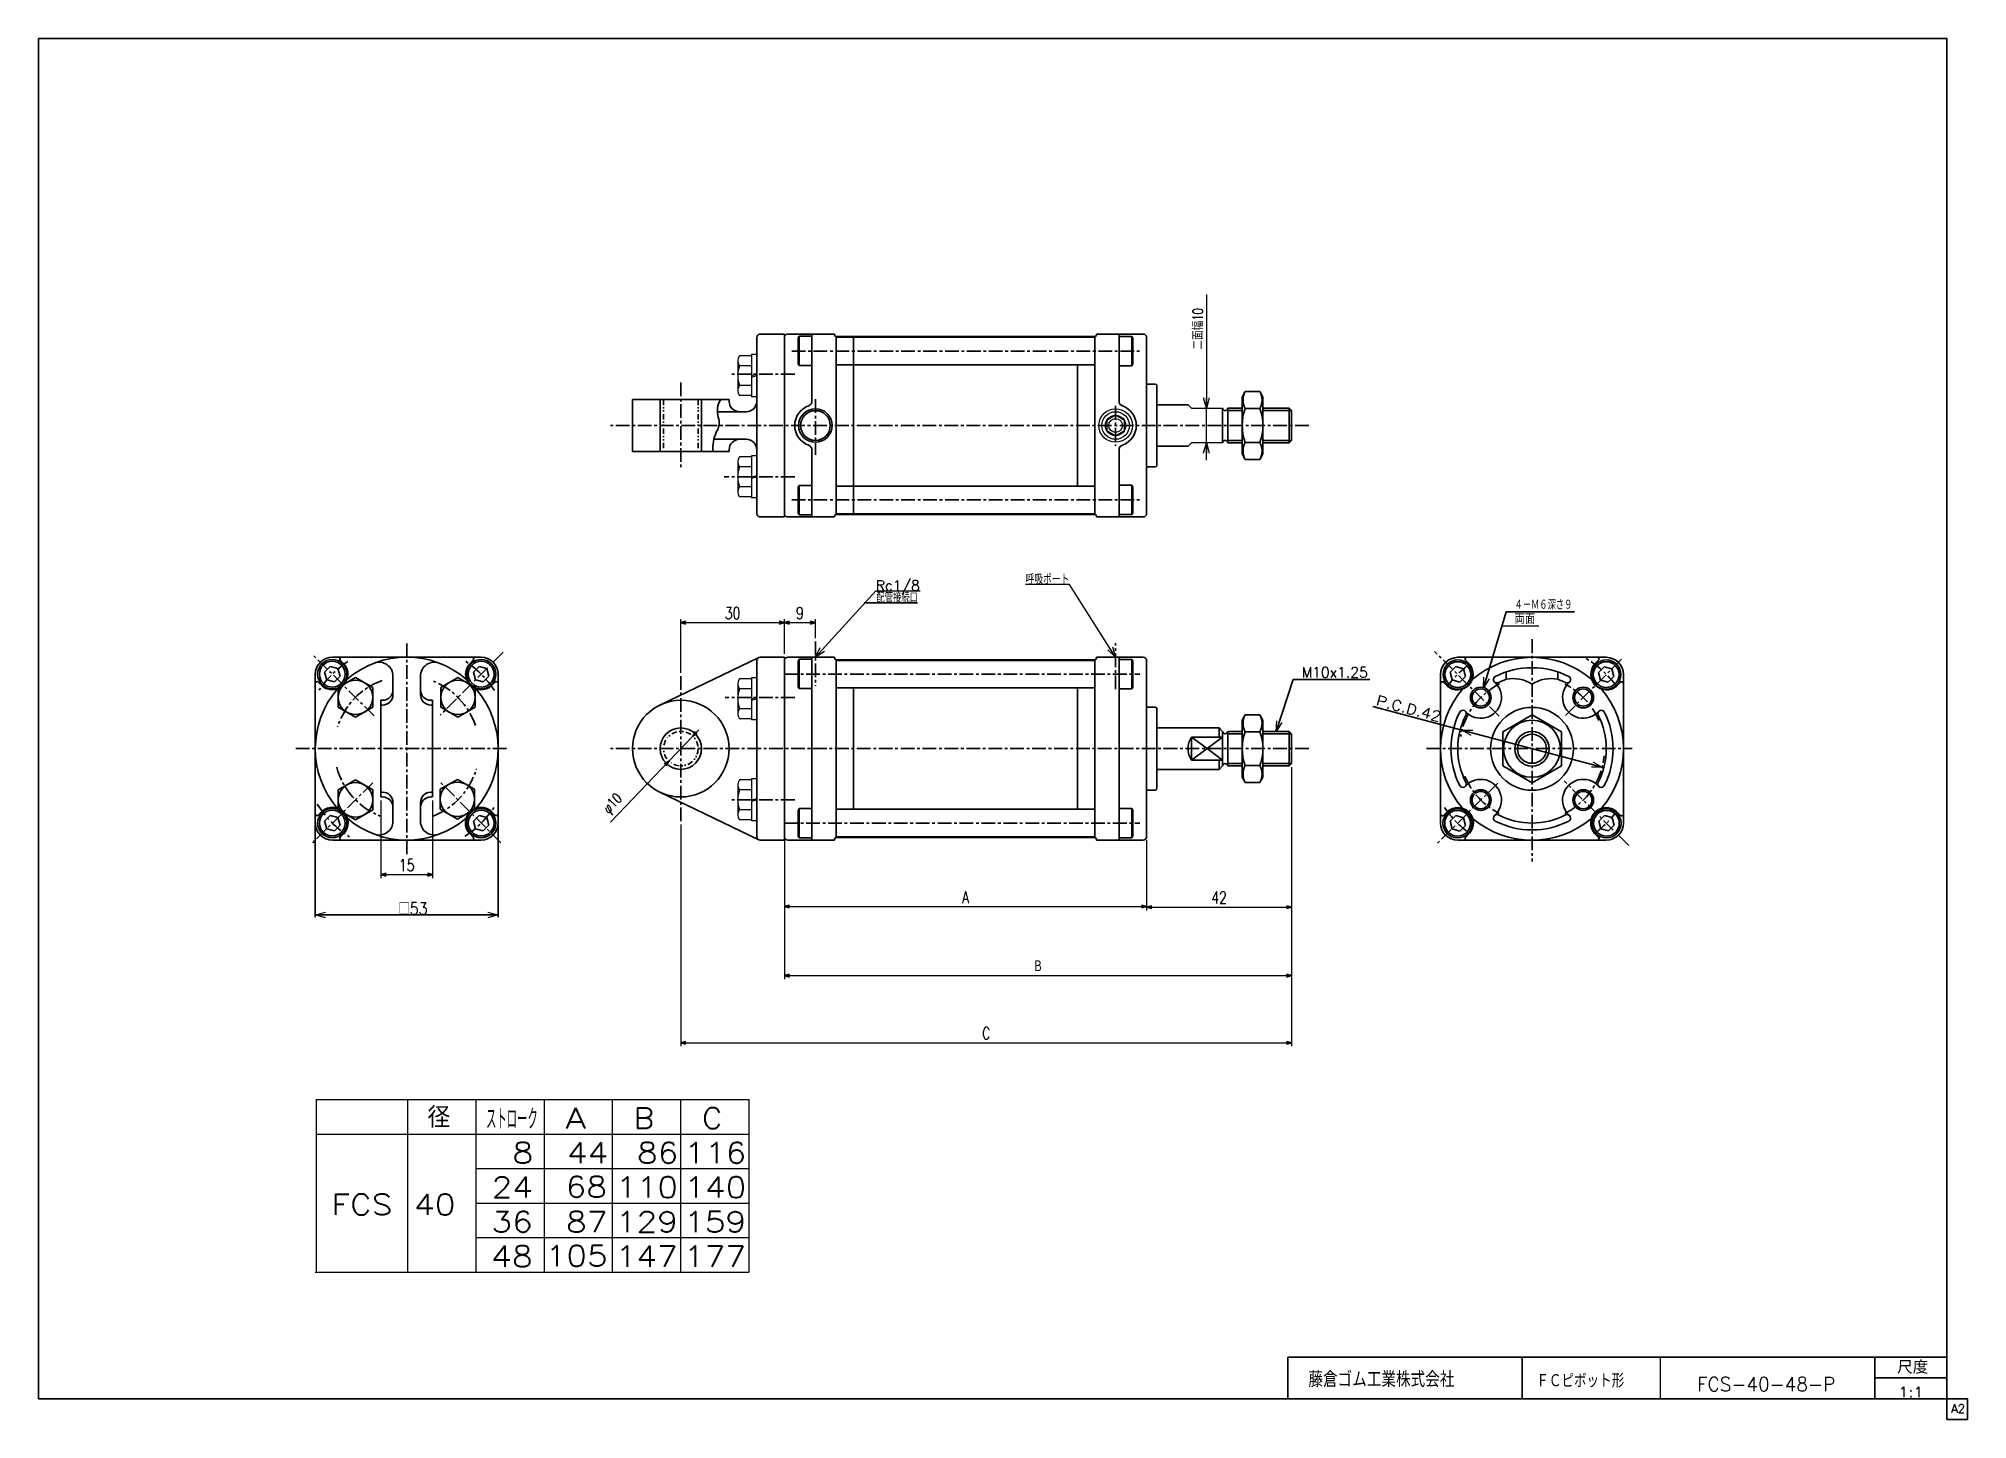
# Model space of a CAD drawing. Header units: millimetres. Extents: x -280 to 280, y -200 to 200.
import ezdxf
from ezdxf.enums import TextEntityAlignment as Align

# ---------------------------------------------------------------- set-up
doc = ezdxf.new("R2010")
doc.units = ezdxf.units.MM
doc.header["$LTSCALE"] = 0.125
doc.linetypes.add('CENTER', pattern=[50.8, 31.75, -6.35, 6.35, -6.35])
doc.linetypes.add('DIVIDE', pattern=[31.75, 12.7, -6.35, 0, -6.35, 0, -6.35])
for name, color, linetype in [('Layer0001', 7, 'Continuous'), ('Layer0016', 7, 'Continuous'), ('ZUWAKU', 7, 'Continuous')]:
    doc.layers.add(name, color=color, linetype=linetype)
doc.styles.add('dcStyle0', font='txt.shx', dxfattribs={"width": 0.75, "bigfont": 'bigfont'})
doc.dimstyles.new('DaDimDiametricStyle', dxfattribs={"dimtxt": 3, "dimasz": 1.500001, "dimexe": 0.5, "dimexo": 0.5, "dimgap": 1, "dimtad": 3, "dimdsep": 46, "dimtxsty": 'dcStyle0', "dimblk1": 'OPEN30', "dimblk2": 'OPEN30', "dimsah": 1, "dimcen": 0.09, "dimclrd": 4, "dimclre": 4, "dimclrt": 4, "dimadec": 0, "dimazin": 2, "dimtfac": 1, "dimtdec": 4, "dimtmove": 0, "dimatfit": 0, "dimfxl": 1, "dimarcsym": 0})
doc.dimstyles.new('DaDimRotatedStyle', dxfattribs={"dimtxt": 3.5, "dimasz": 1.500001, "dimexe": 1, "dimexo": 0.5, "dimgap": 1, "dimtad": 3, "dimdsep": 46, "dimtxsty": 'dcStyle0', "dimblk1": 'OPEN30', "dimblk2": 'OPEN30', "dimsah": 1, "dimcen": 0.09, "dimclrd": 4, "dimclre": 4, "dimclrt": 4, "dimadec": 0, "dimazin": 2, "dimtfac": 1, "dimtdec": 4, "dimtmove": 0, "dimatfit": 0, "dimfxl": 1, "dimarcsym": 0})

msp = doc.modelspace()

# ---------------------------------------------------------------- texts
at = {"color": 4, "style": 'dcStyle0'}
for s, height, width, p, p2 in [('配管接続口', 3, 0.666667, (-36.676, 36.606), (-24.676, 36.606)), ('４－Ｍ６深さ９', 3, 0.666667, (148.224, 34.545), (165.024, 34.545)), ('両面', 3, 0.833333, (148.229, 30.404), (154.229, 30.404)), ('M10x1.25', 3, 0.8, (86.537, 14.914), (105.737, 14.914)), ('□53', 3.5, 0.75, (-175.203, -53.77), (-166.803, -53.77)), ('   径', 6, 0.952381, (-184.186, -115.508), (-160.186, -115.508)), ('ストローク', 6, 0.416667, (-149.816, -116.011), (-134.816, -116.011)), ('FCS-40-48-P', 4, 0.91, (201.158, -191.795), (241.198, -191.795)), ('1:1', 3, 0.8, (259.526, -193.595), (266.726, -193.595))]:
    msp.add_text(s, height=height, dxfattribs=dict(at, width=width)).set_placement(p, p2, align=Align.FIT)
at = {"color": 4, "style": 'dcStyle0', "width": 0.8}
msp.add_text('P.C.D.42', height=3, rotation=-14.80275, dxfattribs=at).set_placement((107.911, 6.933), (126.474, 2.027), align=Align.FIT)
at = {"color": 4, "style": 'dcStyle0'}
for s, p, p2 in [('A', (-126.863, -115.763), (-120.863, -115.763)), ('B', (-107.066, -115.763), (-101.066, -115.763)), ('C', (-87.268, -115.763), (-81.268, -115.763)), ('8', (-142.161, -125.763), (-136.161, -125.763)), ('44', (-126.363, -125.763), (-114.363, -125.763)), ('86', (-106.107, -125.763), (-94.107, -125.763)), ('116', (-92.363, -125.763), (-74.363, -125.763)), ('24', (-148.214, -135.763), (-136.214, -135.763)), ('68', (-126.75, -135.619), (-114.75, -135.619)), ('110', (-112.16, -135.763), (-94.16, -135.763)), ('140', (-92.363, -135.763), (-74.363, -135.763)), ('FCS 40', (-194.668, -140.763), (-158.668, -140.763)), ('36', (-148.268, -145.763), (-136.268, -145.763)), ('87', (-126.621, -145.775), (-114.621, -145.775)), ('129', (-112.214, -145.763), (-94.214, -145.763)), ('159', (-92.416, -145.763), (-74.416, -145.763)), ('48', (-148.321, -155.763), (-136.321, -155.763)), ('105', (-132.574, -155.618), (-114.574, -155.618)), ('147', (-112.267, -155.763), (-94.267, -155.763)), ('177', (-92.469, -155.763), (-74.469, -155.763))]:
    msp.add_text(s, height=6, dxfattribs=at).set_placement(p, p2, align=Align.FIT)
at = {"layer": 'ZUWAKU', "color": 4, "style": 'dcStyle0'}
for s, height, width, p, p2 in [('尺度', 3.8, 0.991667, (259.115, -186.78), (268.159, -186.78)), ('藤倉ゴム工業株式会社', 4.5, 0.783333, (88.513, -190.657), (130.813, -190.657)), ('ＦＣピボット形', 4, 0.758333, (154.56, -190.787), (180.04, -190.787))]:
    msp.add_text(s, height=height, dxfattribs=dict(at, width=width)).set_placement(p, p2, align=Align.FIT)
at = {"layer": 'ZUWAKU', "color": 7, "style": 'dcStyle0', "width": 0.8}
msp.add_text('A2', height=2.5, dxfattribs=at).set_placement((274.807, -198.125), (278.807, -198.125), align=Align.FIT)

# ---------------------------------------------------------------- blocks, each defined once
blk = doc.blocks.new('DC_GROUP_Φ40_1')
at = {"color": 4, "linetype": 'Continuous', "lineweight": 18}
for p, q in [((133.01, -0.32), (136.12, -0.31)), ((135.7, -1.86), (133.01, -0.32)), ((133.01, -0.32), (135.91, -1.09))]:
    blk.add_line(p, q, dxfattribs=at)
blk = doc.blocks.new('DC_GROUP_Φ40_2')
at = {"color": 4, "linetype": 'Continuous', "lineweight": 18}
for p, q in [((173.62, -11.05), (170.51, -11.06)), ((173.62, -11.05), (170.72, -10.28)), ((170.92, -9.51), (173.62, -11.05))]:
    blk.add_line(p, q, dxfattribs=at)
blk = doc.blocks.new('DC_GROUP_Φ40_3')
at = {"color": 4, "linetype": 'Continuous', "lineweight": 18}
for p, q in [((-199.3, -53.87), (-196.3, -53.07)), ((-196.3, -54.67), (-199.3, -53.87)), ((-199.3, -53.87), (-196.3, -53.87))]:
    blk.add_line(p, q, dxfattribs=at)
blk = doc.blocks.new('DC_GROUP_Φ40_4')
at = {"color": 4, "linetype": 'Continuous', "lineweight": 18}
for p, q in [((-149.3, -53.07), (-146.3, -53.87)), ((-146.3, -53.87), (-149.3, -54.67)), ((-146.3, -53.87), (-149.3, -53.87))]:
    blk.add_line(p, q, dxfattribs=at)
blk = doc.blocks.new('DC_GROUP_Φ40_5')
at = {"color": 4, "linetype": 'Continuous', "lineweight": 18}
for p, q in [((139.28, 11.92), (139.37, 15.03)), ((139.28, 11.92), (140.14, 14.8)), ((140.91, 14.57), (139.28, 11.92))]:
    blk.add_line(p, q, dxfattribs=at)
blk = doc.blocks.new('DC_GROUP_Φ40_6')
at = {"color": 4, "linetype": 'Continuous', "lineweight": 18}
for p, q in [((79.14, -0.69), (79.32, 2.41)), ((79.14, -0.69), (80.09, 2.16)), ((80.85, 1.91), (79.14, -0.69))]:
    blk.add_line(p, q, dxfattribs=at)
blk = doc.blocks.new('_OPEN30')
at = {"color": 0, "linetype": 'ByBlock', "lineweight": -2}
for p, q in [((-1, 0.267949), (0, 0)), ((0, 0), (-1, -0.267949)), ((0, 0), (-1, 0))]:
    blk.add_line(p, q, dxfattribs=at)
blk = doc.blocks.new('*D7')
at = {"color": 4, "linetype": 'Continuous', "lineweight": 13}
for p, q in [((-63.37, -32.19), (-63.37, -52.44)), ((41.63, -32.19), (41.63, -52.44)), ((-63.37, -51.44), (41.63, -51.44))]:
    blk.add_line(p, q, dxfattribs=at)
at = {"color": 4, "xscale": 1.500001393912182, "yscale": 1.499994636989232}
for p, rotation in [((-63.37, -51.44), 180), ((41.63, -51.44), 360)]:
    blk.add_blockref('_OPEN30', p, dxfattribs=dict(at, rotation=rotation))
at = {"color": 4, "insert": (-10.87, -50.44), "char_height": 3.5, "width": 7.6562, "attachment_point": 8, "style": 'dcStyle0'}
blk.add_mtext('\\T1.00;A', dxfattribs=at)
blk = doc.blocks.new('*D8')
at = {"color": 4, "linetype": 'Continuous', "lineweight": 13}
for p, q in [((83.63, -11.01), (83.63, -72.44)), ((-63.37, -32.19), (-63.37, -72.44)), ((-63.37, -71.44), (83.63, -71.44))]:
    blk.add_line(p, q, dxfattribs=at)
at = {"color": 4, "xscale": 1.500001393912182, "yscale": 1.499994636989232}
for p, rotation in [((-63.37, -71.44), 180), ((83.63, -71.44), 360)]:
    blk.add_blockref('_OPEN30', p, dxfattribs=dict(at, rotation=rotation))
at = {"color": 4, "insert": (10.13, -70.44), "char_height": 3.5, "width": 7.6562, "attachment_point": 8, "style": 'dcStyle0'}
blk.add_mtext('\\T1.00;Ｂ', dxfattribs=at)
blk = doc.blocks.new('*D9')
at = {"color": 4, "linetype": 'Continuous', "lineweight": 13}
for p, q in [((83.63, -11.01), (83.63, -52.59)), ((41.63, -32.19), (41.63, -52.59)), ((41.63, -51.59), (83.63, -51.59))]:
    blk.add_line(p, q, dxfattribs=at)
at = {"color": 4, "xscale": 1.500001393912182, "yscale": 1.499994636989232}
for p, rotation in [((41.63, -51.59), 180), ((83.63, -51.59), 360)]:
    blk.add_blockref('_OPEN30', p, dxfattribs=dict(at, rotation=rotation))
at = {"color": 4, "insert": (62.63, -50.59), "char_height": 3.5, "width": 10.9375, "attachment_point": 8, "style": 'dcStyle0'}
blk.add_mtext('\\T1.00;42', dxfattribs=at)
blk = doc.blocks.new('*D10')
at = {"color": 4, "linetype": 'Continuous', "lineweight": 13}
for p, q in [((83.63, -11.01), (83.63, -91.89)), ((-93.37, -27.69), (-93.37, -91.89)), ((-93.37, -90.89), (83.63, -90.89))]:
    blk.add_line(p, q, dxfattribs=at)
at = {"color": 4, "xscale": 1.500001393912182, "yscale": 1.499994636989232}
for p, rotation in [((-93.37, -90.89), 180), ((83.63, -90.89), 360)]:
    blk.add_blockref('_OPEN30', p, dxfattribs=dict(at, rotation=rotation))
at = {"color": 4, "insert": (-4.87, -89.89), "char_height": 3.5, "width": 7.6562, "attachment_point": 8, "style": 'dcStyle0'}
blk.add_mtext('\\T1.00;C', dxfattribs=at)
blk = doc.blocks.new('*D11')
at = {"color": 4, "linetype": 'Continuous', "lineweight": 13}
for p, q in [((-93.37, 16.31), (-93.37, 31.81)), ((-93.37, 30.81), (-63.37, 30.81)), ((-63.37, 21.81), (-63.37, 31.81))]:
    blk.add_line(p, q, dxfattribs=at)
at = {"color": 4, "xscale": 1.500001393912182, "yscale": 1.499994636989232}
for p, rotation in [((-93.37, 30.81), 180), ((-63.37, 30.81), 360)]:
    blk.add_blockref('_OPEN30', p, dxfattribs=dict(at, rotation=rotation))
at = {"color": 4, "insert": (-78.37, 31.81), "char_height": 3.5, "width": 10.9375, "attachment_point": 8, "style": 'dcStyle0'}
blk.add_mtext('\\T1.00;30', dxfattribs=at)
blk = doc.blocks.new('*D12')
at = {"color": 4, "linetype": 'Continuous', "lineweight": 13}
for p, q in [((-63.37, 21.81), (-63.37, 31.81)), ((-63.37, 30.81), (-54.37, 30.81)), ((-54.37, 26.35), (-54.37, 31.81))]:
    blk.add_line(p, q, dxfattribs=at)
at = {"color": 4, "xscale": 1.500001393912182, "yscale": 1.499994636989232}
for p, rotation in [((-63.37, 30.81), 180), ((-54.37, 30.81), 360)]:
    blk.add_blockref('_OPEN30', p, dxfattribs=dict(at, rotation=rotation))
at = {"color": 4, "insert": (-58.87, 31.81), "char_height": 3.5, "width": 7.6562, "attachment_point": 8, "style": 'dcStyle0'}
blk.add_mtext('\\T1.00;9', dxfattribs=at)
blk = doc.blocks.new('*D13')
at = {"color": 4, "linetype": 'Continuous', "lineweight": 13}
for p, q in [((-180.3, -20.69), (-180.3, -43.19)), ((-165.3, -20.69), (-165.3, -43.19)), ((-180.3, -42.19), (-165.3, -42.19))]:
    blk.add_line(p, q, dxfattribs=at)
at = {"color": 4, "xscale": 1.500001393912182, "yscale": 1.499994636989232}
for p, rotation in [((-180.3, -42.19), 180), ((-165.3, -42.19), 360)]:
    blk.add_blockref('_OPEN30', p, dxfattribs=dict(at, rotation=rotation))
at = {"color": 4, "insert": (-172.8, -41.19), "char_height": 3.5, "width": 10.9375, "attachment_point": 8, "style": 'dcStyle0'}
blk.add_mtext('\\T1.00;15', dxfattribs=at)
blk = doc.blocks.new('*D14')
at = {"color": 4, "linetype": 'Continuous', "lineweight": 13}
for p, q in [((-89.92, -2.07), (-96.83, -9.3)), ((-88.19, -0.26), (-89.92, -2.07)), ((-113.71, -26.98), (-96.83, -9.3))]:
    blk.add_line(p, q, dxfattribs=at)
at = {"color": 4, "xscale": 1.500001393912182, "yscale": 1.499994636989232}
for p, rotation in [((-89.92, -2.07), 226.3073077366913), ((-96.83, -9.3), 46.30730773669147)]:
    blk.add_blockref('_OPEN30', p, dxfattribs=dict(at, rotation=rotation))
at = {"color": 4, "insert": (-109.43, -21.04), "char_height": 3, "width": 12.1875, "attachment_point": 9, "rotation": 46.3073, "style": 'dcStyle0'}
blk.add_mtext('\\T1.00;φ10', dxfattribs=at)
blk = doc.blocks.new('DC_GROUP_Φ40_8')
at = {"color": 4, "linetype": 'Continuous', "lineweight": 18}
for p, q in [((58.96, 92.91), (58.15, 95.91)), ((59.76, 95.91), (58.96, 92.91)), ((58.96, 92.91), (58.96, 95.91))]:
    blk.add_line(p, q, dxfattribs=at)
blk = doc.blocks.new('DC_GROUP_Φ40_9')
at = {"color": 4, "linetype": 'Continuous', "lineweight": 18}
for p, q in [((58.15, 79.91), (58.96, 82.91)), ((58.96, 82.91), (59.76, 79.91)), ((58.96, 82.91), (58.96, 79.91))]:
    blk.add_line(p, q, dxfattribs=at)
blk = doc.blocks.new('DC_GROUP_Φ40_7')
at = {"color": 4, "linetype": 'Continuous', "lineweight": 13}
for p, q in [((58.96, 125.91), (58.96, 92.91)), ((58.96, 82.91), (58.96, 92.91)), ((58.96, 77.91), (58.96, 82.91))]:
    blk.add_line(p, q, dxfattribs=at)
at = {"linetype": 'Continuous'}
for name in ['DC_GROUP_Φ40_8', 'DC_GROUP_Φ40_9']:
    blk.add_blockref(name, (0, 0), dxfattribs=at)
at = {"color": 4, "style": 'dcStyle0', "width": 0.714286}
blk.add_text('二面幅10', height=3, rotation=90, dxfattribs=at).set_placement((57.96, 109.91), (57.96, 121.91), align=Align.FIT)
blk = doc.blocks.new('DC_GROUP_Φ40_10')
at = {"color": 4, "linetype": 'Continuous', "lineweight": 13}
for p, q in [((-76.87, 13.09), (-76.87, 4.43)), ((-72.87, 14.54), (-76.37, 14.54)), ((-72.87, 11.65), (-76.37, 11.65)), ((-71.37, 14.86), (-72.87, 14.86)), ((-72.87, 14.86), (-72.87, 2.66)), ((-71.37, 14.86), (-71.37, 2.66)), ((-72.87, 5.88), (-76.37, 5.88)), ((-72.87, 8.76), (-71.37, 9.16)), ((-72.87, 8.36), (-71.37, 8.76)), ((-72.87, 2.99), (-76.37, 2.99)), ((-71.37, 2.66), (-72.87, 2.66))]:
    blk.add_line(p, q, dxfattribs=at)
for centre, radius, start, end in [((-74.55, 13.09), 2.32, 141.4811, 218.5189), ((-68.36, 8.76), 8.51, 160.1808, 199.8192), ((-74.55, 4.43), 2.32, 141.4811, 218.5189)]:
    blk.add_arc(centre, radius, start, end, dxfattribs=at)
blk = doc.blocks.new('DC_GROUP_Φ40_11')
at = {"color": 4, "linetype": 'Continuous', "lineweight": 13}
for p, q in [((-76.87, -16.21), (-76.87, -24.87)), ((-72.87, -14.76), (-76.37, -14.76)), ((-71.37, -14.44), (-72.87, -14.44)), ((-72.87, -14.44), (-72.87, -26.64)), ((-71.37, -14.44), (-71.37, -26.64)), ((-72.87, -17.65), (-76.37, -17.65)), ((-72.87, -20.54), (-71.37, -20.13)), ((-72.87, -20.94), (-71.37, -20.54)), ((-72.87, -23.42), (-76.37, -23.42)), ((-72.87, -26.31), (-76.37, -26.31)), ((-71.37, -26.64), (-72.87, -26.64))]:
    blk.add_line(p, q, dxfattribs=at)
for centre, radius, start, end in [((-74.55, -16.21), 2.32, 141.4811, 218.5189), ((-68.36, -20.54), 8.51, 160.1808, 199.8192), ((-74.55, -24.87), 2.32, 141.4811, 218.5189)]:
    blk.add_arc(centre, radius, start, end, dxfattribs=at)
blk = doc.blocks.new('DC_GROUP_Φ40_12')
at = {"color": 4, "linetype": 'Continuous', "lineweight": 13}
for p, q in [((-76.87, 106.69), (-76.87, 98.03)), ((-72.87, 108.14), (-76.37, 108.14)), ((-71.37, 108.46), (-72.87, 108.46)), ((-72.87, 108.46), (-72.87, 96.26)), ((-71.37, 108.46), (-71.37, 96.26)), ((-72.87, 105.25), (-76.37, 105.25)), ((-72.87, 102.36), (-71.37, 102.76)), ((-72.87, 101.96), (-71.37, 102.36)), ((-72.87, 99.48), (-76.37, 99.48)), ((-72.87, 96.59), (-76.37, 96.59)), ((-71.37, 96.26), (-72.87, 96.26))]:
    blk.add_line(p, q, dxfattribs=at)
for centre, radius, start, end in [((-74.55, 106.69), 2.32, 141.4811, 218.5189), ((-68.36, 102.36), 8.51, 160.1808, 199.8192), ((-74.55, 98.03), 2.32, 141.4811, 218.5189)]:
    blk.add_arc(centre, radius, start, end, dxfattribs=at)
blk = doc.blocks.new('DC_GROUP_Φ40_13')
at = {"color": 4, "linetype": 'Continuous', "lineweight": 13}
for p, q in [((-72.87, 78.84), (-76.37, 78.84)), ((-71.37, 79.16), (-72.87, 79.16)), ((-72.87, 79.16), (-72.87, 66.96)), ((-71.37, 79.16), (-71.37, 66.96)), ((-76.87, 77.39), (-76.87, 68.73)), ((-72.87, 75.95), (-76.37, 75.95)), ((-72.87, 73.06), (-71.37, 73.47)), ((-72.87, 72.66), (-71.37, 73.06)), ((-72.87, 70.18), (-76.37, 70.18)), ((-72.87, 67.29), (-76.37, 67.29)), ((-71.37, 66.96), (-72.87, 66.96))]:
    blk.add_line(p, q, dxfattribs=at)
for centre, radius, start, end in [((-74.55, 77.39), 2.32, 141.4811, 218.5189), ((-68.36, 73.06), 8.51, 160.1808, 199.8192), ((-74.55, 68.73), 2.32, 141.4811, 218.5189)]:
    blk.add_arc(centre, radius, start, end, dxfattribs=at)
blk = doc.blocks.new('DC_GROUP_Φ40_15')
at = {"color": 4, "linetype": 'Continuous', "lineweight": 18}
for p, q in [((-54.37, 20.81), (-52.95, 23.57)), ((-54.37, 20.81), (-52.35, 23.03)), ((-51.76, 22.49), (-54.37, 20.81))]:
    blk.add_line(p, q, dxfattribs=at)
blk = doc.blocks.new('DC_GROUP_Φ40_14')
at = {"color": 4, "linetype": 'Continuous', "lineweight": 13}
for p, q in [((-54.37, 20.81), (-36.85, 40.06)), ((-36.85, 40.06), (-24.05, 40.06))]:
    blk.add_line(p, q, dxfattribs=at)
at = {"linetype": 'Continuous'}
blk.add_blockref('DC_GROUP_Φ40_15', (0, 0), dxfattribs=at)
at = {"color": 4, "style": 'dcStyle0', "width": 0.85}
blk.add_text('Rc1/8', height=3, dxfattribs=at).set_placement((-36.85, 40.06), (-24.1, 40.06), align=Align.FIT)
blk = doc.blocks.new('DC_GROUP_Φ40_17')
at = {"color": 4, "linetype": 'Continuous', "lineweight": 18}
for p, q in [((32.63, 20.81), (30.35, 22.92)), ((32.63, 20.81), (31.03, 23.35)), ((31.71, 23.78), (32.63, 20.81))]:
    blk.add_line(p, q, dxfattribs=at)
blk = doc.blocks.new('DC_GROUP_Φ40_16')
at = {"color": 4, "linetype": 'Continuous', "lineweight": 13}
for p, q in [((19.31, 41.9), (6.51, 41.9)), ((32.63, 20.81), (19.31, 41.9))]:
    blk.add_line(p, q, dxfattribs=at)
at = {"linetype": 'Continuous'}
blk.add_blockref('DC_GROUP_Φ40_17', (0, 0), dxfattribs=at)
at = {"color": 4, "style": 'dcStyle0', "width": 0.708333}
blk.add_text('呼吸ポート', height=3, dxfattribs=at).set_placement((6.51, 41.9), (19.26, 41.9), align=Align.FIT)

# ---------------------------------------------------------------- dimensions: what is measured, and where the dimension line sits
at = {"linetype": 'Continuous', "lineweight": 13}
for base, p1, p2, picture, middle in [((-63.371, 30.814), (-93.371, 15.814), (-63.371, 21.314), '*D11', (-78.371, 30.814)), ((-54.371, 30.814), (-63.371, 21.314), (-54.371, 25.855), '*D12', (-58.871, 30.814)), ((83.629, -51.591), (41.629, -31.686), (83.629, -10.511), '*D9', (62.629, -51.591)), ((-165.303, -42.186), (-180.303, -20.186), (-165.303, -20.186), '*D13', (-172.803, -42.186))]:
    dim = msp.add_linear_dim(base=base, p1=p1, p2=p2, dimstyle='DaDimRotatedStyle', override={"dimtxt": 3.5, "dimasz": 1.500001, "dimexe": 1, "dimexo": 0.5, "dimgap": 1, "dimtad": 3, "dimtih": 0, "dimtoh": 0, "dimdec": 2, "dimzin": 8, "dimtxsty": 'dcStyle0', "dimblk1": 'OPEN30', "dimblk2": 'OPEN30', "dimsah": 1, "dimclrd": 4, "dimclre": 4, "dimclrt": 4, "dimazin": 2, "dimtofl": 1, "dimatfit": 0, "dimtolj": 0, "dimtzin": 8}, dxfattribs=at)
    dim.commit()
    dim.dimension.update_dxf_attribs({"geometry": picture, "text_midpoint": middle})
dim = msp.add_diameter_dim_2p(p1=(-96.825, -9.301), p2=(-89.917, -2.07), text='φ10', dimstyle='DaDimDiametricStyle', override={"dimtxt": 3, "dimasz": 1.500001, "dimexe": 0.5, "dimexo": 0.5, "dimgap": 1, "dimtad": 3, "dimtih": 0, "dimtoh": 0, "dimdec": 2, "dimzin": 8, "dimtxsty": 'dcStyle0', "dimblk1": 'OPEN30', "dimblk2": 'OPEN30', "dimsah": 1, "dimclrd": 4, "dimclre": 4, "dimclrt": 4, "dimazin": 2, "dimtofl": 1, "dimatfit": 0, "dimtolj": 0, "dimtzin": 8}, dxfattribs=at)
dim.commit()
dim.dimension.update_dxf_attribs({"geometry": '*D14', "text_midpoint": (-112.843, -22.448)})
for base, p1, p2, text, picture, middle in [((83.629, -90.885), (-93.371, -27.186), (83.629, -10.511), 'C', '*D10', (-4.871, -90.885)), ((83.629, -71.436), (-63.371, -31.686), (83.629, -10.511), 'Ｂ', '*D8', (10.129, -71.436)), ((41.629, -51.436), (-63.371, -31.686), (41.629, -31.686), 'A', '*D7', (-10.871, -51.436))]:
    dim = msp.add_linear_dim(base=base, p1=p1, p2=p2, text=text, dimstyle='DaDimRotatedStyle', override={"dimtxt": 3.5, "dimasz": 1.500001, "dimexe": 1, "dimexo": 0.5, "dimgap": 1, "dimtad": 3, "dimtih": 0, "dimtoh": 0, "dimdec": 2, "dimzin": 8, "dimtxsty": 'dcStyle0', "dimblk1": 'OPEN30', "dimblk2": 'OPEN30', "dimsah": 1, "dimclrd": 4, "dimclre": 4, "dimclrt": 4, "dimazin": 2, "dimtofl": 1, "dimatfit": 0, "dimtolj": 0, "dimtzin": 8}, dxfattribs=at)
    dim.commit()
    dim.dimension.update_dxf_attribs({"geometry": picture, "text_midpoint": middle})

# ---------------------------------------------------------------- linework, layer by layer
at = {"color": 4, "linetype": 'Continuous', "lineweight": 25}
for p, q in [((-71.371, 113.415), (-71.371, 62.415)), ((-63.371, 114.415), (-70.371, 114.415)), ((-63.371, 114.415), (-63.371, 61.415)), ((-59.371, 113.279), (-59.071, 113.798)), ((-59.371, 105.818), (-59.371, 113.279)), ((-59.071, 105.298), (-59.071, 113.798)), ((-55.371, 113.798), (-59.071, 113.798)), ((-55.371, 94.986), (-55.371, 114.415)), ((-48.371, 87.915), (-48.371, 113.667)), ((-48.271, 113.481), (-48.371, 113.381)), ((-48.371, 113.381), (-48.371, 105.581)), ((-48.271, 113.481), (26.529, 113.481)), ((-43.371, 113.481), (-43.371, 113.665)), ((-43.371, 113.665), (21.629, 113.665)), ((21.629, 113.481), (21.629, 113.665)), ((26.629, 113.381), (26.529, 113.481)), ((26.629, 113.667), (26.629, 105.581)), ((26.629, 87.915), (26.629, 113.481)), ((33.629, 94.986), (33.629, 114.415)), ((33.629, 113.731), (37.329, 113.731)), ((37.329, 105.231), (37.329, 113.731)), ((37.629, 113.212), (37.329, 113.731)), ((37.629, 105.751), (37.629, 113.212)), ((-59.071, 105.298), (-59.371, 105.818)), ((-55.371, 105.298), (-59.071, 105.298)), ((-48.271, 105.481), (-48.371, 105.581)), ((-48.271, 105.481), (26.529, 105.481)), ((-43.371, 87.915), (-43.371, 105.481)), ((21.629, 87.915), (21.629, 105.481)), ((26.529, 105.481), (26.629, 105.581)), ((33.629, 105.231), (37.329, 105.231)), ((37.329, 105.231), (37.629, 105.751)), ((-107.371, 95.415), (-107.371, 80.415)), ((-79.371, 95.415), (-107.371, 95.415)), ((-99.371, 95.415), (-99.371, 80.415)), ((-87.371, 95.415), (-87.371, 80.415)), ((-79.371, 95.415), (-79.371, 94.915)), ((70.224, 97.73), (69.321, 96.165)), ((69.321, 79.665), (69.321, 96.165)), ((70.224, 97.725), (74.417, 97.725)), ((74.417, 97.73), (75.321, 96.165)), ((75.321, 79.665), (75.321, 96.165)), ((-82.791, 91.915), (-74.371, 91.915)), ((44.629, 93.915), (53.629, 93.915)), ((63.629, 87.915), (63.629, 92.915)), ((69.321, 92.915), (65.129, 92.915)), ((65.129, 87.915), (65.129, 92.915)), ((69.321, 92.24), (65.129, 92.24)), ((70.224, 92.822), (74.417, 92.822)), ((82.954, 92.915), (75.321, 92.915)), ((83.629, 92.24), (75.321, 92.24)), ((83.629, 92.24), (82.954, 92.915)), ((82.954, 92.915), (82.954, 87.915)), ((83.629, 87.915), (83.629, 92.24)), ((-83.784, 83.915), (-74.371, 83.915)), ((-48.371, 87.915), (-48.371, 62.162)), ((-43.371, 87.915), (-43.371, 70.348)), ((21.629, 87.915), (21.629, 70.348)), ((26.629, 87.915), (26.629, 62.348)), ((63.629, 87.915), (63.629, 82.915)), ((65.129, 87.915), (65.129, 82.915)), ((82.954, 82.915), (82.954, 87.915)), ((83.629, 87.915), (83.629, 83.59)), ((-79.371, 80.415), (-107.371, 80.415)), ((-79.371, 80.415), (-79.371, 80.915)), ((-55.371, 80.844), (-55.371, 61.415)), ((33.629, 80.844), (33.629, 61.415)), ((44.629, 81.915), (53.629, 81.915)), ((69.321, 83.59), (65.129, 83.59)), ((69.321, 82.915), (65.129, 82.915)), ((70.224, 78.1), (69.321, 79.665)), ((70.172, 83.007), (74.417, 83.007)), ((74.417, 78.1), (75.321, 79.665)), ((83.629, 83.59), (75.321, 83.59)), ((82.954, 82.915), (75.321, 82.915)), ((83.629, 83.59), (82.954, 82.915)), ((74.417, 78.1), (70.224, 78.1)), ((-59.071, 70.531), (-59.371, 70.012)), ((-59.371, 70.012), (-59.371, 62.551)), ((-59.071, 70.531), (-59.071, 62.031)), ((-55.371, 70.531), (-59.071, 70.531)), ((-48.271, 70.348), (-48.371, 70.248)), ((-48.371, 62.448), (-48.371, 70.248)), ((-48.271, 70.348), (26.529, 70.348)), ((26.529, 70.348), (26.629, 70.248)), ((26.629, 62.162), (26.629, 70.248)), ((33.629, 70.598), (37.329, 70.598)), ((37.329, 70.598), (37.329, 62.098)), ((37.329, 70.598), (37.629, 70.078)), ((37.629, 70.078), (37.629, 62.618)), ((-59.371, 62.551), (-59.071, 62.031)), ((-55.371, 62.031), (-59.071, 62.031)), ((-48.271, 62.348), (-48.371, 62.448)), ((-48.271, 62.348), (26.529, 62.348)), ((-43.371, 62.348), (-43.371, 62.165)), ((-43.371, 62.165), (21.629, 62.165)), ((21.629, 62.348), (21.629, 62.165)), ((26.629, 62.448), (26.529, 62.348)), ((33.629, 62.098), (37.329, 62.098)), ((37.629, 62.618), (37.329, 62.098)), ((-63.371, 61.415), (-70.371, 61.415)), ((-24.74, 36.506), (-40.224, 36.506)), ((139.282, 11.92), (145.824, 33.945)), ((145.824, 33.945), (165.624, 33.945)), ((-194.967, 18.112), (-196.6, 16.479)), ((-192.737, 17.514), (-194.967, 18.112)), ((-192.139, 15.283), (-192.737, 17.514)), ((-151.834, 18.112), (-153.467, 16.479)), ((-149.603, 17.514), (-151.834, 18.112)), ((-149.005, 15.283), (-149.603, 17.514)), ((-70.805, 20.715), (-99.444, 6.929)), ((-71.371, 19.814), (-71.371, -31.186)), ((-63.371, 20.814), (-70.371, 20.814)), ((-63.371, 20.814), (-63.371, -32.186)), ((-59.371, 19.678), (-59.071, 20.198)), ((-59.371, 12.217), (-59.371, 19.678)), ((-59.071, 11.698), (-59.071, 20.198)), ((-55.371, 20.198), (-59.071, 20.198)), ((-55.371, -5.686), (-55.371, 20.814)), ((-48.371, -5.686), (-48.371, 20.067)), ((-48.271, 19.881), (-48.371, 19.781)), ((-48.371, 19.781), (-48.371, 11.981)), ((-48.271, 19.881), (26.529, 19.881)), ((-43.371, 19.881), (-43.371, 20.064)), ((-43.371, 20.064), (21.629, 20.064)), ((21.629, 19.881), (21.629, 20.064)), ((26.629, 19.781), (26.529, 19.881)), ((26.629, 20.067), (26.629, 11.981)), ((26.629, -5.686), (26.629, 19.881)), ((33.629, -5.686), (33.629, 20.814)), ((33.629, 20.131), (37.329, 20.131)), ((37.329, 11.631), (37.329, 20.131)), ((37.629, 19.612), (37.329, 20.131)), ((37.629, 12.151), (37.629, 19.612)), ((131.243, 18.061), (129.61, 16.428)), ((133.473, 17.463), (131.243, 18.061)), ((134.071, 15.233), (133.473, 17.463)), ((174.215, 17.994), (172.582, 16.361)), ((176.446, 17.397), (174.215, 17.994)), ((177.043, 15.166), (176.446, 17.397)), ((-196.6, 16.479), (-196.003, 14.248)), ((-196.003, 14.248), (-193.772, 13.65)), ((-193.772, 13.65), (-192.139, 15.283)), ((-192.652, 12.05), (-187.652, 14.937)), ((-192.652, 6.277), (-192.652, 12.05)), ((-187.652, 14.937), (-182.652, 12.05)), ((-182.652, 12.05), (-182.652, 6.277)), ((-176.803, 15.344), (-176.803, 9.929)), ((-168.803, 15.344), (-168.803, 9.929)), ((-162.954, 12.05), (-157.954, 14.937)), ((-162.954, 6.277), (-162.954, 12.05)), ((-157.954, 14.937), (-152.954, 12.05)), ((-153.467, 16.479), (-152.869, 14.248)), ((-152.954, 12.05), (-152.954, 6.277)), ((-152.869, 14.248), (-150.638, 13.65)), ((-150.638, 13.65), (-149.005, 15.283)), ((-59.071, 11.698), (-59.371, 12.217)), ((-55.371, 11.698), (-59.071, 11.698)), ((-48.271, 11.881), (-48.371, 11.981)), ((-48.271, 11.881), (26.529, 11.881)), ((-43.371, -5.686), (-43.371, 11.881)), ((21.629, -5.686), (21.629, 11.881)), ((26.529, 11.881), (26.629, 11.981)), ((33.629, 11.631), (37.329, 11.631)), ((37.329, 11.631), (37.629, 12.151)), ((79.137, -0.686), (84.137, 14.314)), ((84.137, 14.314), (106.337, 14.314)), ((129.61, 16.428), (130.207, 14.197)), ((130.207, 14.197), (132.438, 13.6)), ((132.438, 13.6), (134.071, 15.233)), ((172.582, 16.361), (173.18, 14.131)), ((173.18, 14.131), (175.41, 13.533)), ((175.41, 13.533), (177.043, 15.166)), ((-187.652, 3.39), (-192.652, 6.277)), ((-182.652, 6.277), (-187.652, 3.39)), ((-180.303, 8.314), (-180.303, -19.686)), ((-179.803, 8.314), (-180.303, 8.314)), ((-179.803, 6.929), (-180.303, 6.929)), ((-165.803, 8.314), (-165.303, 8.314)), ((-165.803, 6.929), (-165.303, 6.929)), ((-165.303, 8.314), (-165.303, -19.686)), ((-157.954, 3.39), (-162.954, 6.277)), ((-152.954, 6.277), (-157.954, 3.39)), ((133.01, -0.32), (107.178, 6.506)), ((44.629, 0.314), (62.629, 0.314)), ((62.629, 0.314), (63.629, -0.686)), ((62.629, 0.314), (62.629, -2.371)), ((70.224, 4.129), (69.321, 2.564)), ((69.321, -13.936), (69.321, 2.564)), ((70.224, 4.124), (74.417, 4.124)), ((74.417, 4.129), (75.321, 2.564)), ((75.321, -13.936), (75.321, 2.564)), ((153.313, 4.079), (144.813, -0.829)), ((161.813, -0.829), (153.313, 4.079)), ((54.629, -5.686), (54.629, -2.371)), ((54.629, -2.371), (63.629, -2.371)), ((59.129, -5.686), (54.629, -2.371)), ((59.129, -5.686), (63.629, -2.371)), ((63.629, -5.686), (63.629, -0.686)), ((69.321, -0.686), (65.129, -0.686)), ((65.129, -5.686), (65.129, -0.686)), ((69.321, -1.361), (65.129, -1.361)), ((70.224, -0.778), (74.417, -0.778)), ((82.954, -0.686), (75.321, -0.686)), ((83.629, -1.361), (75.321, -1.361)), ((83.629, -1.361), (82.954, -0.686)), ((82.954, -0.686), (82.954, -5.686)), ((83.629, -5.686), (83.629, -1.361)), ((133.01, -0.32), (173.616, -11.051)), ((144.813, -0.829), (144.813, -10.644)), ((161.813, -10.644), (161.813, -0.829)), ((-55.371, -5.686), (-55.371, -32.186)), ((-48.371, -5.686), (-48.371, -31.438)), ((-43.371, -5.686), (-43.371, -23.252)), ((21.629, -5.686), (21.629, -23.252)), ((26.629, -5.686), (26.629, -31.252)), ((33.629, -5.686), (33.629, -32.186)), ((54.629, -5.686), (54.629, -9.001)), ((59.129, -5.686), (54.629, -9.001)), ((54.629, -9.001), (63.629, -9.001)), ((59.129, -5.686), (63.629, -9.001)), ((62.629, -11.686), (62.629, -9.001)), ((62.629, -11.686), (63.629, -10.686)), ((63.629, -5.686), (63.629, -10.686)), ((65.129, -5.686), (65.129, -10.686)), ((69.321, -10.011), (65.129, -10.011)), ((69.321, -10.686), (65.129, -10.686)), ((70.172, -10.593), (74.417, -10.593)), ((83.629, -10.011), (75.321, -10.011)), ((82.954, -10.686), (75.321, -10.686)), ((82.954, -10.686), (82.954, -5.686)), ((83.629, -10.011), (82.954, -10.686)), ((83.629, -5.686), (83.629, -10.011)), ((144.813, -10.644), (153.313, -15.551)), ((153.313, -15.551), (161.813, -10.644)), ((-192.652, -17.648), (-187.652, -14.761)), ((-187.652, -14.761), (-182.652, -17.648)), ((-163.13, -17.471), (-158.13, -14.585)), ((-158.13, -14.585), (-153.13, -17.471)), ((44.629, -11.686), (62.629, -11.686)), ((70.224, -15.501), (69.321, -13.936)), ((74.417, -15.501), (70.224, -15.501)), ((74.417, -15.501), (75.321, -13.936)), ((-192.652, -23.422), (-192.652, -17.648)), ((-182.652, -17.648), (-182.652, -23.422)), ((-179.803, -18.3), (-180.303, -18.3)), ((-179.803, -19.686), (-180.303, -19.686)), ((-176.803, -26.715), (-176.803, -21.3)), ((-168.803, -26.715), (-168.803, -21.3)), ((-165.803, -18.3), (-165.303, -18.3)), ((-165.803, -19.686), (-165.303, -19.686)), ((-163.13, -23.245), (-163.13, -17.471)), ((-153.13, -17.471), (-153.13, -23.245)), ((-70.805, -32.087), (-99.444, -18.3)), ((-199.303, -27.786), (-199.303, -54.47)), ((-194.967, -25.022), (-196.6, -26.655)), ((-196.6, -26.655), (-196.003, -28.885)), ((-192.737, -25.619), (-194.967, -25.022)), ((-193.772, -29.483), (-192.139, -27.85)), ((-192.139, -27.85), (-192.737, -25.619)), ((-187.652, -26.308), (-192.652, -23.422)), ((-182.652, -23.422), (-187.652, -26.308)), ((-158.13, -26.132), (-163.13, -23.245)), ((-153.13, -23.245), (-158.13, -26.132)), ((-151.834, -25.022), (-153.467, -26.655)), ((-153.467, -26.655), (-152.869, -28.885)), ((-149.603, -25.619), (-151.834, -25.022)), ((-150.638, -29.483), (-149.005, -27.85)), ((-149.005, -27.85), (-149.603, -25.619)), ((-146.303, -27.786), (-146.303, -54.47)), ((-59.071, -23.069), (-59.371, -23.589)), ((-59.371, -23.589), (-59.371, -31.05)), ((-59.071, -23.069), (-59.071, -31.569)), ((-55.371, -23.069), (-59.071, -23.069)), ((-48.271, -23.252), (-48.371, -23.352)), ((-48.371, -31.152), (-48.371, -23.352)), ((-48.271, -23.252), (26.529, -23.252)), ((26.529, -23.252), (26.629, -23.352)), ((26.629, -31.438), (26.629, -23.352)), ((33.629, -23.002), (37.329, -23.002)), ((37.329, -23.002), (37.329, -31.502)), ((37.329, -23.002), (37.629, -23.522)), ((37.629, -23.522), (37.629, -30.983)), ((131.215, -25.1), (129.582, -26.733)), ((129.582, -26.733), (130.18, -28.964)), ((133.446, -25.698), (131.215, -25.1)), ((132.41, -29.562), (134.043, -27.929)), ((134.043, -27.929), (133.446, -25.698)), ((174.282, -25.072), (172.649, -26.705)), ((172.649, -26.705), (173.246, -28.936)), ((176.512, -25.67), (174.282, -25.072)), ((175.477, -29.534), (177.11, -27.901)), ((177.11, -27.901), (176.512, -25.67)), ((-196.003, -28.885), (-193.772, -29.483)), ((-152.869, -28.885), (-150.638, -29.483)), ((-63.371, -32.186), (-70.371, -32.186)), ((-59.371, -31.05), (-59.071, -31.569)), ((-55.371, -31.569), (-59.071, -31.569)), ((-48.271, -31.252), (-48.371, -31.152)), ((-48.271, -31.252), (26.529, -31.252)), ((-43.371, -31.252), (-43.371, -31.436)), ((-43.371, -31.436), (21.629, -31.436)), ((21.629, -31.252), (21.629, -31.436)), ((26.629, -31.152), (26.529, -31.252)), ((33.629, -31.502), (37.329, -31.502)), ((37.629, -30.983), (37.329, -31.502)), ((130.18, -28.964), (132.41, -29.562)), ((173.246, -28.936), (175.477, -29.534)), ((-199.303, -53.87), (-146.303, -53.87))]:
    msp.add_line(p, q, dxfattribs=at)
at = {"color": 4, "linetype": 'CENTER', "lineweight": 25}
for p, q in [((-61.238, 109.481), (39.629, 109.481)), ((-60.371, 102.765), (-79.3, 102.765)), ((-93.371, 100.415), (-93.371, 75.415)), ((88.629, 87.915), (-114.222, 87.915)), ((-60.371, 73.065), (-80.853, 73.065)), ((-61.238, 66.348), (39.629, 66.348)), ((-54.371, 25.355), (-54.371, 12.481)), ((32.629, 11.517), (32.629, 24.89)), ((153.313, 25.978), (153.313, -38.361)), ((162.978, 3.929), (179.461, 20.412)), ((-93.371, 15.314), (-93.371, -26.686)), ((-63.371, 15.881), (39.629, 15.881)), ((-60.371, 9.164), (-80.486, 9.164)), ((-204.966, -5.686), (-143.463, -5.686)), ((88.629, -5.686), (-114.222, -5.686)), ((122.712, -5.686), (182.351, -5.686)), ((-60.371, -20.536), (-78.917, -20.536)), ((-63.371, -27.252), (39.629, -27.252))]:
    msp.add_line(p, q, dxfattribs=at)
at = {"color": 4, "linetype": 'DIVIDE', "lineweight": 25}
for p, q in [((-98.371, 95.415), (-98.371, 80.415)), ((-88.371, 95.415), (-88.371, 80.415))]:
    msp.add_line(p, q, dxfattribs=at)
at = {"color": 4, "linetype": 'Continuous', "lineweight": 13}
for p, q in [((54.629, 92.915), (53.629, 93.915)), ((54.629, 92.915), (63.629, 92.915)), ((53.629, 81.915), (54.629, 82.915)), ((63.629, 82.915), (54.629, 82.915)), ((155.301, 29.774), (144.585, 29.774)), ((-199.032, -107.343), (-73.624, -107.343)), ((-199.032, -107.343), (-199.032, -157.343)), ((-172.613, -107.343), (-172.613, -157.343)), ((-152.815, -107.343), (-152.815, -157.343)), ((-133.017, -107.343), (-133.017, -157.343)), ((-113.22, -107.343), (-113.22, -157.343)), ((-93.422, -107.343), (-93.422, -157.343)), ((-73.624, -107.343), (-73.624, -157.343)), ((-199.032, -117.343), (-73.624, -117.343)), ((-152.815, -127.343), (-73.624, -127.343)), ((-152.768, -137.343), (-73.624, -137.343)), ((-152.815, -147.343), (-73.624, -147.343)), ((-199.373, -157.343), (-73.624, -157.343))]:
    msp.add_line(p, q, dxfattribs=at)
at = {"color": 4, "linetype": 'Continuous', "lineweight": 25}
for centre, radius in [((-194.37, 15.881), 4.25), ((-194.37, 15.881), 3.73), ((-151.236, 15.881), 4.25), ((-151.236, 15.881), 3.73), ((131.813, 15.764), 4.25), ((131.813, 15.764), 3.73), ((174.813, 15.764), 4.25), ((174.813, 15.764), 3.73), ((-187.652, 9.164), 5), ((-157.954, 9.164), 5), ((-93.371, -5.686), 14), ((-93.371, -5.686), 6), ((153.313, -5.736), 8.25), ((153.313, -5.736), 5), ((153.313, -5.736), 4.2), ((-187.652, -20.535), 5), ((-158.13, -20.358), 5), ((-194.37, -27.252), 4.25), ((-194.37, -27.252), 3.73), ((-151.236, -27.252), 4.25), ((-151.236, -27.252), 3.73), ((131.746, -27.303), 4.25), ((131.746, -27.303), 3.73), ((174.879, -27.303), 4.25), ((174.879, -27.303), 3.73)]:
    msp.add_circle(centre, radius, dxfattribs=at)
at = {"color": 4, "linetype": 'DIVIDE', "lineweight": 25}
msp.add_circle((-93.371, -5.686), 5, dxfattribs=at)
at = {"color": 4, "linetype": 'Continuous', "lineweight": 25}
for centre, radius, start, end in [((-70.371, 113.415), 1, 90, 180), ((-77.002, 92.156), 5.789, 145.74238, 198.06883), ((74.474, 95.276), 4.907, 150.00001, 209.99999), ((70.167, 95.276), 4.907, 330.00001, 29.99999), ((-87.436, 88.768), 5.181, 327.04011, 17.89901), ((-76.371, 94.915), 3, 180, 270), ((-74.371, 94.915), 3, 270, 0), ((64.379, 92.994), 0.754, 186.02558, 353.97442), ((83.1, 87.915), 13.779, 159.136, 200.864), ((61.541, 87.915), 13.779, 339.136, 20.864), ((-73.331, 81.48), 10.733, 155.38671, 185.69446), ((-76.371, 80.915), 3, 90, 180), ((-74.371, 80.915), 3, 0, 90), ((64.379, 82.835), 0.754, 6.02558, 173.97442), ((74.474, 80.553), 4.907, 150.00001, 209.99999), ((70.167, 80.553), 4.907, 330.00001, 29.99999), ((-70.371, 62.415), 1, 180, 270), ((-180.803, 15.344), 4, 0, 110.8275), ((-164.803, 15.344), 4, 69.1725, 180), ((-70.371, 19.814), 1, 90, 180), ((-179.803, 11.314), 3, 270, 0), ((-165.803, 11.314), 3, 180, 270), ((147.797, 4.612), 10, 56.52808, 101.44761), ((158.828, 4.612), 10, 78.55239, 123.47192), ((-179.803, 9.929), 3, 270, 0), ((-165.803, 9.929), 3, 180, 270), ((74.474, 1.676), 4.907, 150.00001, 209.99999), ((70.167, 1.676), 4.907, 330.00001, 29.99999), ((59.629, -5.687), 6, 146.44269, 180), ((64.379, -0.606), 0.754, 186.02558, 353.97442), ((83.1, -5.686), 13.779, 159.136, 200.864), ((61.541, -5.686), 13.779, 339.136, 20.864), ((59.629, -5.684), 6, 180, 213.55731), ((64.379, -10.765), 0.754, 6.02558, 173.97442), ((74.474, -13.047), 4.907, 150.00001, 209.99999), ((70.167, -13.047), 4.907, 330.00001, 29.99999), ((-179.803, -21.3), 3, 0, 90), ((-179.803, -22.686), 3, 0, 90), ((-165.803, -21.3), 3, 90, 180), ((-165.803, -22.686), 3, 90, 180), ((-180.803, -26.715), 4, 249.1725, 0), ((-164.803, -26.715), 4, 180, 290.8275), ((-70.371, -31.186), 1, 180, 270)]:
    msp.add_arc(centre, radius, start, end, dxfattribs=at)
at = {"color": 4, "linetype": 'CENTER', "lineweight": 25}
for radius, start, end in [(21, 109.93931, 162.63453), (21, 18.52996, 69.1725), (21, 194.90419, 248.50209), (21, 291.32135, 343.94481), (30.5, 211.79795, 237.02351)]:
    msp.add_arc((-172.803, -5.686), radius, start, end, dxfattribs=at)
at = {"layer": 'Layer0001', "color": 4, "linetype": 'Continuous', "lineweight": 25}
for p, q in [((-63.371, 87.915), (-63.371, 113.415)), ((-62.371, 114.415), (-48.821, 114.415)), ((-48.821, 114.165), (-48.821, 114.415)), ((-48.321, 113.665), (-43.371, 113.665)), ((-43.371, 87.915), (-43.371, 113.665)), ((21.629, 113.481), (21.629, 113.665)), ((26.579, 113.665), (21.629, 113.665)), ((40.629, 114.415), (27.079, 114.415)), ((27.079, 114.165), (27.079, 114.415)), ((41.629, 87.915), (41.629, 113.415)), ((21.629, 87.915), (21.629, 105.481)), ((44.129, 99.915), (41.629, 99.915)), ((44.629, 87.915), (44.629, 99.415)), ((-63.371, 87.915), (-63.371, 62.415)), ((-43.371, 87.915), (-43.371, 62.165)), ((21.629, 87.915), (21.629, 70.348)), ((41.629, 87.915), (41.629, 62.415)), ((44.629, 87.915), (44.629, 76.415)), ((44.129, 75.915), (41.629, 75.915)), ((-48.821, 61.665), (-48.821, 61.415)), ((-48.321, 62.165), (-43.371, 62.165)), ((21.629, 62.348), (21.629, 62.165)), ((26.579, 62.165), (21.629, 62.165)), ((27.079, 61.665), (27.079, 61.415)), ((-62.371, 61.415), (-48.821, 61.415)), ((40.629, 61.415), (27.079, 61.415)), ((-194.303, 20.814), (-151.303, 20.814)), ((-192.085, 19.961), (-190.952, 18.827)), ((-154.654, 18.827), (-153.52, 19.961)), ((-63.371, -5.686), (-63.371, 19.814)), ((-62.371, 20.814), (-48.821, 20.814)), ((-48.821, 20.564), (-48.821, 20.814)), ((-48.321, 20.064), (-43.371, 20.064)), ((21.629, 19.881), (21.629, 20.064)), ((26.579, 20.064), (21.629, 20.064)), ((40.629, 20.814), (27.079, 20.814)), ((27.079, 20.564), (27.079, 20.814)), ((41.629, -5.686), (41.629, 19.814)), ((131.813, 20.764), (174.813, 20.764)), ((134.03, 19.91), (135.164, 18.776)), ((171.461, 18.776), (172.595, 19.91)), ((-199.303, 15.814), (-199.303, -27.186)), ((-198.449, 13.597), (-197.317, 12.464)), ((-148.29, 12.463), (-147.156, 13.597)), ((-146.303, 15.814), (-146.303, -27.186)), ((-43.371, -5.686), (-43.371, 11.881)), ((21.629, -5.686), (21.629, 11.881)), ((126.813, 15.764), (126.813, -27.236)), ((127.666, 13.546), (128.799, 12.414)), ((145.813, 16.535), (145.813, 14.413)), ((160.813, 16.535), (160.813, 14.413)), ((177.825, 12.412), (178.959, 13.546)), ((179.813, 15.764), (179.813, -27.236)), ((44.129, 6.314), (41.629, 6.314)), ((44.629, -5.686), (44.629, 5.814)), ((-63.371, -5.686), (-63.371, -31.186)), ((-43.371, -5.686), (-43.371, -23.252)), ((21.629, -5.686), (21.629, -23.252)), ((41.629, -5.686), (41.629, -31.186)), ((44.629, -5.686), (44.629, -17.186)), ((44.129, -17.686), (41.629, -17.686)), ((-198.449, -24.968), (-197.315, -23.834)), ((-148.29, -23.834), (-147.156, -24.968)), ((127.666, -25.019), (128.8, -23.885)), ((177.825, -23.885), (178.959, -25.019)), ((-194.303, -32.186), (-151.303, -32.186)), ((-192.085, -31.332), (-191.1, -30.347)), ((-154.654, -30.198), (-153.52, -31.332)), ((-62.371, -32.186), (-48.821, -32.186)), ((-48.821, -31.936), (-48.821, -32.186)), ((-48.321, -31.436), (-43.371, -31.436)), ((21.629, -31.252), (21.629, -31.436)), ((26.579, -31.436), (21.629, -31.436)), ((27.079, -31.936), (27.079, -32.186)), ((40.629, -32.186), (27.079, -32.186)), ((131.813, -32.236), (174.813, -32.236)), ((134.03, -31.383), (135.016, -30.397)), ((171.461, -30.249), (172.595, -31.383))]:
    msp.add_line(p, q, dxfattribs=at)
at = {"layer": 'Layer0001', "color": 4, "linetype": 'CENTER', "lineweight": 25}
for p, q in [((-54.371, 95.53), (-54.371, 79.374)), ((-172.803, 24.814), (-172.803, -36.848)), ((143.832, 3.744), (125.09, 22.486)), ((-182.284, 3.795), (-199.817, 21.329)), ((-144.874, 22.243), (-163.104, 4.013)), ((-182.665, -15.548), (-200.051, -32.934)), ((-145.524, -32.964), (-163.477, -15.011)), ((143.365, -15.684), (125.92, -33.129)), ((181.365, -33.789), (162.639, -15.062))]:
    msp.add_line(p, q, dxfattribs=at)
at = {"layer": 'Layer0001', "color": 4, "linetype": 'Continuous', "lineweight": 25}
for centre, radius in [((-54.371, 87.915), 4.85), ((-54.371, 87.915), 4.3), ((138.463, 9.113), 3), ((138.463, 9.113), 2.5), ((168.162, 9.113), 3), ((168.162, 9.113), 2.5), ((153.313, -5.736), 12), ((138.463, -20.586), 3), ((138.463, -20.586), 2.5), ((168.162, -20.586), 3), ((168.162, -20.586), 2.5)]:
    msp.add_circle(centre, radius, dxfattribs=at)
for centre, radius, start, end in [((-62.371, 113.415), 1, 90, 180), ((-48.321, 114.165), 0.5, 180, 270), ((26.579, 114.165), 0.5, 270, 0), ((40.629, 113.415), 1, 0, 90), ((44.129, 99.415), 0.5, 0, 90), ((-54.371, 87.915), 6, 109.47122, 250.52878), ((-56.871, 94.986), 1.5, 289.47122, 0), ((35.129, 94.986), 1.5, 180, 250.52878), ((32.629, 87.915), 6, 289.47122, 70.52878), ((-56.871, 80.844), 1.5, 0, 70.52878), ((35.129, 80.844), 1.5, 109.47122, 180), ((44.129, 76.415), 0.5, 270, 0), ((-62.371, 62.415), 1, 180, 270), ((-48.321, 61.665), 0.5, 90, 180), ((26.579, 61.665), 0.5, 0, 90), ((40.629, 62.415), 1, 270, 0), ((-194.303, 15.814), 5, 90, 180), ((-194.37, 15.881), 4.5, 229.23058, 40.76942), ((-191.732, 20.314), 0.5, 90, 225), ((-172.803, -5.686), 26.5, 49.15565, 130.84435), ((-151.236, 15.881), 4.5, 139.24222, 310.76942), ((-153.874, 20.314), 0.5, 315, 90), ((-151.303, 15.814), 5, 0, 90), ((-62.371, 19.814), 1, 90, 180), ((-48.321, 20.564), 0.5, 180, 270), ((26.579, 20.564), 0.5, 270, 0), ((40.629, 19.814), 1, 0, 90), ((131.813, 15.764), 5, 90, 180), ((131.746, 15.83), 4.5, 229.23058, 40.76942), ((134.384, 20.264), 0.5, 90, 225), ((153.313, -5.736), 26.5, 49.15565, 130.84435), ((153.313, -5.736), 23.5, 63.09753, 116.90247), ((174.879, 15.83), 4.5, 139.24222, 310.76942), ((172.242, 20.264), 0.5, 315, 90), ((174.813, 15.764), 5, 0, 90), ((-198.803, 13.243), 0.5, 45, 180), ((-172.803, -5.686), 26.5, 139.15565, 220.48704), ((-172.803, -5.686), 26.5, 319.51296, 40.84435), ((-146.803, 13.243), 0.5, 0, 135), ((127.313, 13.193), 0.5, 45, 180), ((153.313, -5.736), 26.5, 139.15565, 220.48704), ((138.463, 9.113), 6, 221.83153, 49.67269), ((143.132, 14.329), 1, 107.28383, 304.19713), ((153.313, -5.736), 21.5, 110.41621, 116.90247), ((153.313, -5.736), 21.5, 63.09753, 69.58379), ((168.162, 9.113), 6, 131.83153, 319.01513), ((163.493, 14.329), 1, 243.09753, 63.09753), ((153.313, -5.736), 26.5, 319.51296, 40.84435), ((179.313, 13.193), 0.5, 0, 135), ((44.129, 5.814), 0.5, 0, 90), ((153.313, -5.736), 23.5, 153.09753, 206.90247), ((153.313, -5.736), 21.5, 153.09753, 206.90247), ((133.248, 4.444), 1, 333.09753, 153.09753), ((173.378, 4.444), 1, 26.90247, 217.5756), ((153.313, -5.736), 21.5, 333.09753, 26.90247), ((153.313, -5.736), 23.5, 333.09753, 26.90247), ((133.248, -15.917), 1, 206.90247, 26.90247), ((138.463, -20.586), 6, 311.83153, 138.16847), ((168.162, -20.586), 6, 41.83153, 228.16847), ((173.378, -15.917), 1, 153.09753, 333.09753), ((44.129, -17.186), 0.5, 270, 0), ((-198.803, -24.615), 0.5, 180, 315), ((-194.303, -27.186), 5, 180, 270), ((-194.303, -27.186), 4.5, 318.03737, 131.95492), ((-172.803, -5.686), 26.5, 229.51296, 310.48704), ((-151.303, -27.186), 4.5, 48.03737, 221.96263), ((-151.303, -27.186), 5, 270, 0), ((-146.803, -24.615), 0.5, 225, 0), ((127.313, -24.665), 0.5, 180, 315), ((131.813, -27.236), 5, 180, 270), ((131.813, -27.236), 4.5, 318.03737, 131.95492), ((153.313, -5.736), 26.5, 229.51296, 310.48704), ((143.132, -25.801), 1, 63.09753, 243.09753), ((153.313, -5.736), 23.5, 243.09753, 296.90247), ((153.313, -5.736), 21.5, 243.09753, 296.90247), ((163.493, -25.801), 1, 296.90247, 116.90247), ((174.813, -27.236), 4.5, 48.03737, 221.96263), ((174.813, -27.236), 5, 270, 0), ((179.313, -24.665), 0.5, 225, 0), ((-191.732, -31.686), 0.5, 135, 270), ((-153.874, -31.686), 0.5, 270, 45), ((-62.371, -31.186), 1, 180, 270), ((-48.321, -31.936), 0.5, 90, 180), ((26.579, -31.936), 0.5, 0, 90), ((40.629, -31.186), 1, 270, 0), ((134.384, -31.736), 0.5, 135, 270), ((172.242, -31.736), 0.5, 270, 45)]:
    msp.add_arc(centre, radius, start, end, dxfattribs=at)
at = {"layer": 'Layer0001', "color": 4, "linetype": 'CENTER', "lineweight": 25}
for centre, radius, start, end in [((-172.803, -5.686), 30.5, 123.99585, 146.24456), ((-172.803, -5.686), 30.5, 33.48608, 57.18122), ((153.313, -5.736), 30.5, 126.60707, 143.48394), ((153.313, -5.736), 30.5, 36.51555, 60.32556), ((153.313, -5.736), 21, 116.56423, 170.12879), ((153.313, -5.736), 21, 23.04299, 63.09753), ((153.313, -5.736), 21, 296.90247, 354.54737), ((153.313, -5.736), 21, 202.25226, 243.09753), ((-172.803, -5.686), 30.5, 303.59198, 326.49928), ((153.313, -5.736), 30.5, 213.8756, 233.47244), ((153.313, -5.736), 30.5, 306.51555, 323.48445)]:
    msp.add_arc(centre, radius, start, end, dxfattribs=at)
at = {"layer": 'Layer0016', "color": 4, "linetype": 'Continuous', "lineweight": 13}
for p, q in [((32.629, 90.865), (30.074, 89.39)), ((35.184, 89.39), (32.629, 90.865)), ((30.074, 89.39), (30.074, 86.44)), ((30.074, 86.44), (32.629, 84.965)), ((32.629, 84.965), (35.184, 86.44)), ((35.184, 86.44), (35.184, 89.39))]:
    msp.add_line(p, q, dxfattribs=at)
at = {"layer": 'Layer0016', "color": 4, "linetype": 'CENTER', "lineweight": 25}
msp.add_line((32.629, 93.573), (32.629, 82.023), dxfattribs=at)
at = {"layer": 'Layer0016', "color": 4, "linetype": 'Continuous', "lineweight": 13}
for radius in [4.864, 3.998, 2.95, 2]:
    msp.add_circle((32.629, 87.915), radius, dxfattribs=at)
at = {"layer": 'ZUWAKU', "color": 5, "linetype": 'Continuous', "lineweight": 25}
for p, q in [((273.5, 200), (-279.5, 200)), ((-279.5, -194), (-279.5, 200)), ((273.5, -200), (273.5, 200)), ((279.5, -194), (-279.5, -194)), ((279.5, -200), (279.5, -194)), ((279.5, -200), (273.5, -200))]:
    msp.add_line(p, q, dxfattribs=at)
at = {"layer": 'ZUWAKU', "color": 4, "linetype": 'Continuous', "lineweight": 25}
for p, q in [((82.5, -182), (273.5, -182)), ((82.5, -194), (82.5, -182)), ((150.5, -182), (150.5, -194)), ((252.635, -194), (252.635, -182)), ((252.635, -188), (273.5, -188))]:
    msp.add_line(p, q, dxfattribs=at)
at = {"layer": 'ZUWAKU', "color": 4, "linetype": 'Continuous', "lineweight": 13}
msp.add_line((190.5, -182), (190.5, -194), dxfattribs=at)

# ---------------------------------------------------------------- block references
at = {"linetype": 'Continuous'}
for name in ['DC_GROUP_Φ40_7', 'DC_GROUP_Φ40_12', 'DC_GROUP_Φ40_13', 'DC_GROUP_Φ40_16', 'DC_GROUP_Φ40_14', 'DC_GROUP_Φ40_10', 'DC_GROUP_Φ40_5', 'DC_GROUP_Φ40_6', 'DC_GROUP_Φ40_1', 'DC_GROUP_Φ40_2', 'DC_GROUP_Φ40_11', 'DC_GROUP_Φ40_3', 'DC_GROUP_Φ40_4']:
    msp.add_blockref(name, (0, 0), dxfattribs=at)

msp.set_redraw_order([(e.dxf.handle, doc.entitydb.next_handle()) for e in msp.query("TEXT MTEXT ATTDEF DIMENSION ARC_DIMENSION")])  # texts and dimensions are drawn at this point

doc.saveas('drawing.dxf')
